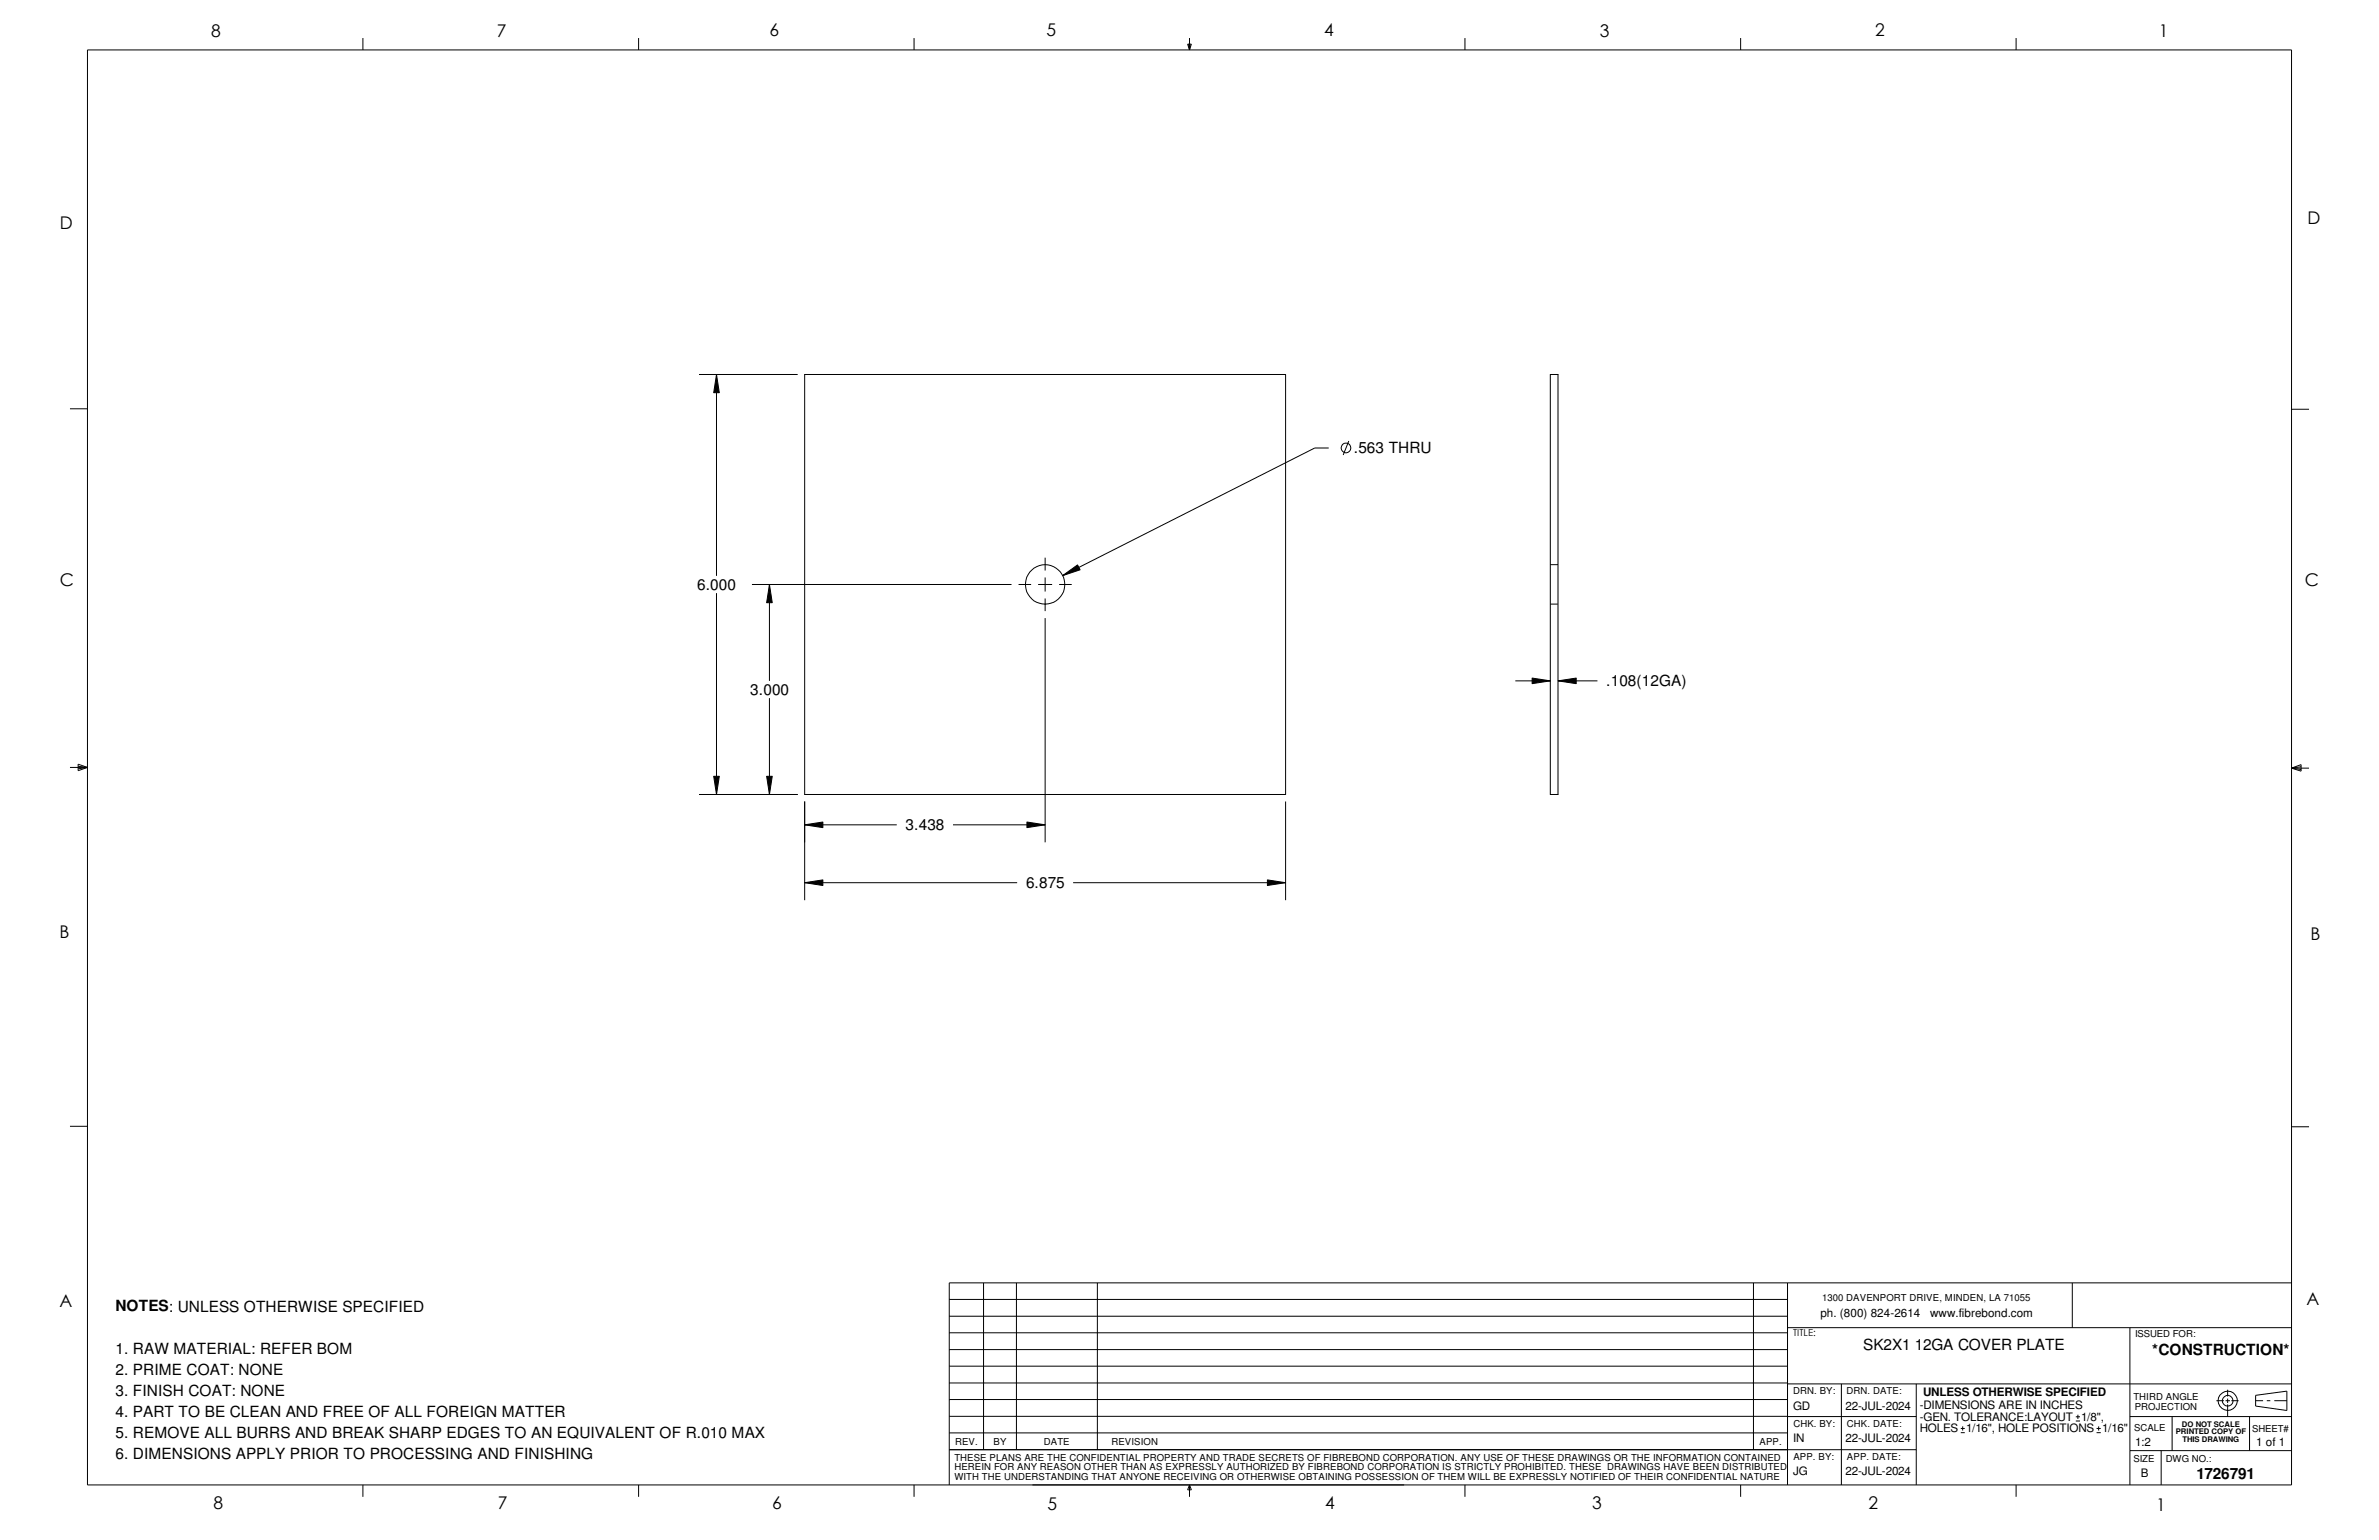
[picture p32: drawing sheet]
<svg xmlns="http://www.w3.org/2000/svg" width="432mm" height="279mm" viewBox="0 0 432 279" stroke-linecap="round" stroke-linejoin="round" font-family="sans-serif">
<defs><g id="words">
<g font-size="3.2">
<text x="38.3" y="6.6">8</text>
<text x="90.2" y="6.7">7</text>
<text x="139.7" y="6.5">6</text>
<text x="189.9" y="6.5">5</text>
<text x="240.4" y="6.6">4</text>
<text x="290.4" y="6.7">3</text>
<text x="340.4" y="6.5">2</text>
<text x="391.8" y="6.7">1</text>
<text x="10.9" y="41.5">D</text>
<text x="418.8" y="40.7">D</text>
<text x="10.8" y="106.3">C</text>
<text x="418.3" y="106.4">C</text>
<text x="10.8" y="170.2">B</text>
<text x="419.4" y="170.6">B</text>
<text x="10.8" y="237.2">A</text>
<text x="418.6" y="236.7">A</text>
<text x="38.8" y="273.8">8</text>
<text x="90.3" y="273.8">7</text>
<text x="140.2" y="273.8">6</text>
<text x="190.1" y="273.9">5</text>
<text x="240.5" y="273.8">4</text>
<text x="289" y="273.9">3</text>
<text x="339.1" y="273.9">2</text>
<text x="391.3" y="274.1">1</text>
</g>
<g font-size="2.8">
<text x="245.7" y="82.3">.563 THRU</text>
<text x="126.5" y="107">6.000</text>
<text x="291.5" y="124.5">.108(12GA)</text>
<text x="136.2" y="126.1">3.000</text>
<text x="164.4" y="150.6">3.438</text>
<text x="186.2" y="161.1">6.875</text>
<text x="21" y="237.9">NOTES: UNLESS OTHERWISE SPECIFIED</text>
<text x="21" y="245.6">1. RAW MATERIAL: REFER BOM</text>
<text x="338.2" y="244.9">SK2X1 12GA COVER PLATE</text>
<text x="390.7" y="245.9">*CONSTRUCTION*</text>
<text x="21" y="249.5">2. PRIME COAT: NONE</text>
<text x="21" y="253.3">3. FINISH COAT: NONE</text>
<text x="21" y="257.1">4. PART TO BE CLEAN AND FREE OF ALL FOREIGN MATTER</text>
<text x="21" y="260.9">5. REMOVE ALL BURRS AND BREAK SHARP EDGES TO AN EQUIVALENT OF R.010 MAX</text>
<text x="21" y="264.8">6. DIMENSIONS APPLY PRIOR TO PROCESSING AND FINISHING</text>
<text x="398.7" y="268.4">1726791</text>
</g>
<g font-size="2.1">
<text x="330.4" y="239">ph. (800) 824-2614</text>
<text x="350.4" y="239">www.fibrebond.com</text>
<text x="325.5" y="255.7">GD</text>
<text x="335" y="255.7">22-JUL-2024</text>
<text x="348.4" y="255.7">-DIMENSIONS ARE IN INCHES</text>
<text x="348.4" y="257.8">-GEN. TOLERANCE:LAYOUT</text>
<text x="349" y="253.2">UNLESS OTHERWISE SPECIFIED</text>
<text x="377.7" y="257.8">1/8&quot;,</text>
<text x="325.5" y="261.6">IN</text>
<text x="335" y="261.6">22-JUL-2024</text>
<text x="348.4" y="259.9">HOLES 1/16&quot;, HOLE POSITIONS 1/16&quot;</text>
<text x="387.6" y="262.4">1:2</text>
<text x="409.5" y="262.4">1 of 1</text>
<text x="325.5" y="267.6">JG</text>
<text x="335" y="267.6">22-JUL-2024</text>
<text x="388.6" y="267.9">B</text>
</g>
<g font-size="1.7">
<text x="330.7" y="236.1">1300 DAVENPORT DRIVE, MINDEN, LA 71055</text>
<text x="325.5" y="242.4">TITLE:</text>
<text x="387.5" y="242.7">ISSUED FOR:</text>
<text x="325.5" y="252.9">DRN. BY:</text>
<text x="335.2" y="252.9">DRN. DATE:</text>
<text x="387.2" y="254">THIRD ANGLE</text>
<text x="387.5" y="255.7">PROJECTION</text>
<text x="173.4" y="262.2">REV.</text>
<text x="180.3" y="262.2">BY</text>
<text x="189.5" y="262.2">DATE</text>
<text x="201.7" y="262.2">REVISION</text>
<text x="319.4" y="262.2">APP.</text>
<text x="325.5" y="258.9">CHK. BY:</text>
<text x="335.2" y="258.9">CHK. DATE:</text>
<text x="387.3" y="259.7">SCALE</text>
<text x="408.8" y="259.8">SHEET#</text>
<text x="173.2" y="265">THESE PLANS ARE THE CONFIDENTIAL PROPERTY AND TRADE SECRETS OF FIBREBOND CORPORATION. ANY USE OF THESE DRAWINGS OR THE INFORMATION CONTAINED</text>
<text x="173.2" y="268.6">WITH THE UNDERSTANDING THAT ANYONE RECEIVING OR OTHERWISE OBTAINING POSSESSION OF THEM WILL BE EXPRESSLY NOTIFIED OF THEIR CONFIDENTIAL NATURE</text>
<text x="173.2" y="266.8">HEREIN FOR ANY REASON OTHER THAN AS EXPRESSLY AUTHORIZED BY FIBREBOND CORPORATION IS STRICTLY PROHIBITED. THESE DRAWINGS HAVE BEEN DISTRIBUTED</text>
<text x="325.5" y="264.9">APP. BY:</text>
<text x="335.2" y="264.8">APP. DATE:</text>
<text x="387.2" y="265.3">SIZE</text>
<text x="393.1" y="265.3">DWG NO.:</text>
</g>
<g font-size="1.4">
<text x="394.9" y="260.2">PRINTED COPY OF</text>
<text x="396" y="258.8">DO NOT SCALE</text>
<text x="396.1" y="261.7">THIS DRAWING</text>
</g>
</g></defs>
<g fill="none" stroke="#000" stroke-width=".18">
<path d="M15.9 9.1h400v260.3h-400zM65.9 6.9v2.2M115.9 6.9v2.2M165.9 6.9v2.2M215.6 8h.6l-.3 1.1zM215.7 8l.2 1.1M215.9 6.9v2.2M216 8l-.1 1.1M265.9 6.9v2.2M315.9 6.9v2.2M365.9 6.9v2.2M12.7 74.2h3.2"/>
<path d="M126.9 67.9h17.9M130 67.9l.6 3.3h-1.1zM130 67.9v36.6M146 67.9h87.3v76.2h-87.3zM281.4 67.9h1.4v76.2h-1.4zM415.9 74.3h3.2M241.2 81.3h-2.6l-45.7 23.1M244.8 80l-1 2.5M130 107.6v36.5M136.5 106h47.1M139.7 106l.5 3.3h-1.1zM139.7 106v17.5"/>
<path d="M184.9 106h2.3M188.4 106h2.6M189.7 101.2v2.3M189.7 104.8v2.5M189.7 108.6v2.3M189.7 112.1v40.7M192.2 106h2.3M192.9 104.4l2.7-1.9 .4 .9zM281.4 102.4h1.4M281.4 109.6h1.4M12.7 139.2h3.2M14.2 138.6l1.7 .6-1.7 .6z"/>
<path d="M14.2 139l1.7 .2M15.9 139.2l-1.7 .3M139.7 126.7v17.4M275 123.5h6.4M278.1 123l3.3 .5-3.3 .5zM282.8 123.5l3.3-.5v1zM282.8 123.5h7.1M415.9 139.4h3.2M415.9 139.4l1.8-.7v1.2zM415.9 139.4l1.8 .2M417.7 139.1l-1.8 .3M126.9 144.1h17.9"/>
<path d="M129.5 140.8h1.1l-.6 3.3zM139.1 140.8h1.1l-.5 3.3zM146 149.6l3.4-.5v1.1zM146 145.4v17.9M146 149.6h16.8M173 149.6h16.7M186.4 149.1l3.3 .5-3.3 .6zM230 159.6l3.3 .5-3.3 .6zM233.3 145.4v17.9M146 160.1l3.4-.5v1.1zM146 160.1h38.6M194.8 160.1h38.5"/>
<path d="M12.7 204.3h3.2M415.9 204.4h3.2M172.3 235.8h152.1M172.3 238.8h152.1M178.5 232.7v30.3M184.5 232.7v30.3M199.2 232.7v30.3M318.3 232.7v30.3M324.4 232.7v36.7M376.1 232.7v8.2M415.9 232.7h-243.6v36.7M172.3 241.8h152.1"/>
<path d="M172.3 244.9h152.1M172.3 247.9h152.1M172.3 250.9h152.1M172.3 253.9h152.1M172.3 257h152.1M172.3 260h152.1M324.4 257h23.4M324.4 240.9h91.5M324.4 251.1h91.5M334.2 251.1v18.3M347.8 251.1v18.3M355.9 259.9h.7"/>
<path d="M355.9 259.2h.7M356.2 258.8v.7M376.8 257.8h.7M376.8 257h.7M377.1 256.7v.7M380.5 259.9h.8M380.5 259.2h.8M380.9 258.8v.7M386.6 240.9v28.5M386.6 257h29.3M394.3 257v6.2M402.3 254.1h1.3"/>
<path d="M403.9 254.1h.8M404.3 252.1v1.3M404.3 253.7v.9M404.3 254.8v2.2M405 254.1h1.3M408.3 257v6.2M409.4 254.1h1.4M409.4 253.2l5.7-.8v3.5l-5.7-.8zM411.4 254.1h.7M412.8 254.1h2.3M65.9 269.4v2.2M115.9 269.4v2.2"/>
<path d="M165.9 269.4v2.2M172.3 263h175.5M215.9 269.4v2.2M215.9 269.4l.3 .9h-.6zM265.9 269.4v2.2M315.9 269.4v2.2M365.9 269.4v2.2M386.6 263.2h29.3M392.3 263.2v6.2"/>
<circle cx="244.3" cy="81.3" r=".89"/>
<circle cx="189.7" cy="106" r="3.6"/>
<circle cx="404.3" cy="254.2" r=".96"/>
<circle cx="404.4" cy="254.1" r="1.74"/>
</g>
<path d="M130 67.9l.6 3.3h-1.1zM139.7 106l.5 3.3h-1.1zM192.9 104.4l2.7-1.9 .4 .9zM278.1 123l3.3 .5-3.3 .5zM282.8 123.5l3.3-.5v1zM129.5 140.8h1.1l-.6 3.3zM139.1 140.8h1.1l-.5 3.3zM146 149.6l3.4-.5v1.1zM186.4 149.1l3.3 .5-3.3 .6zM146 160.1l3.4-.5v1.1zM230 159.6l3.3 .5-3.3 .6z" fill="#000"/>
<use href="#words"/>
</svg>
